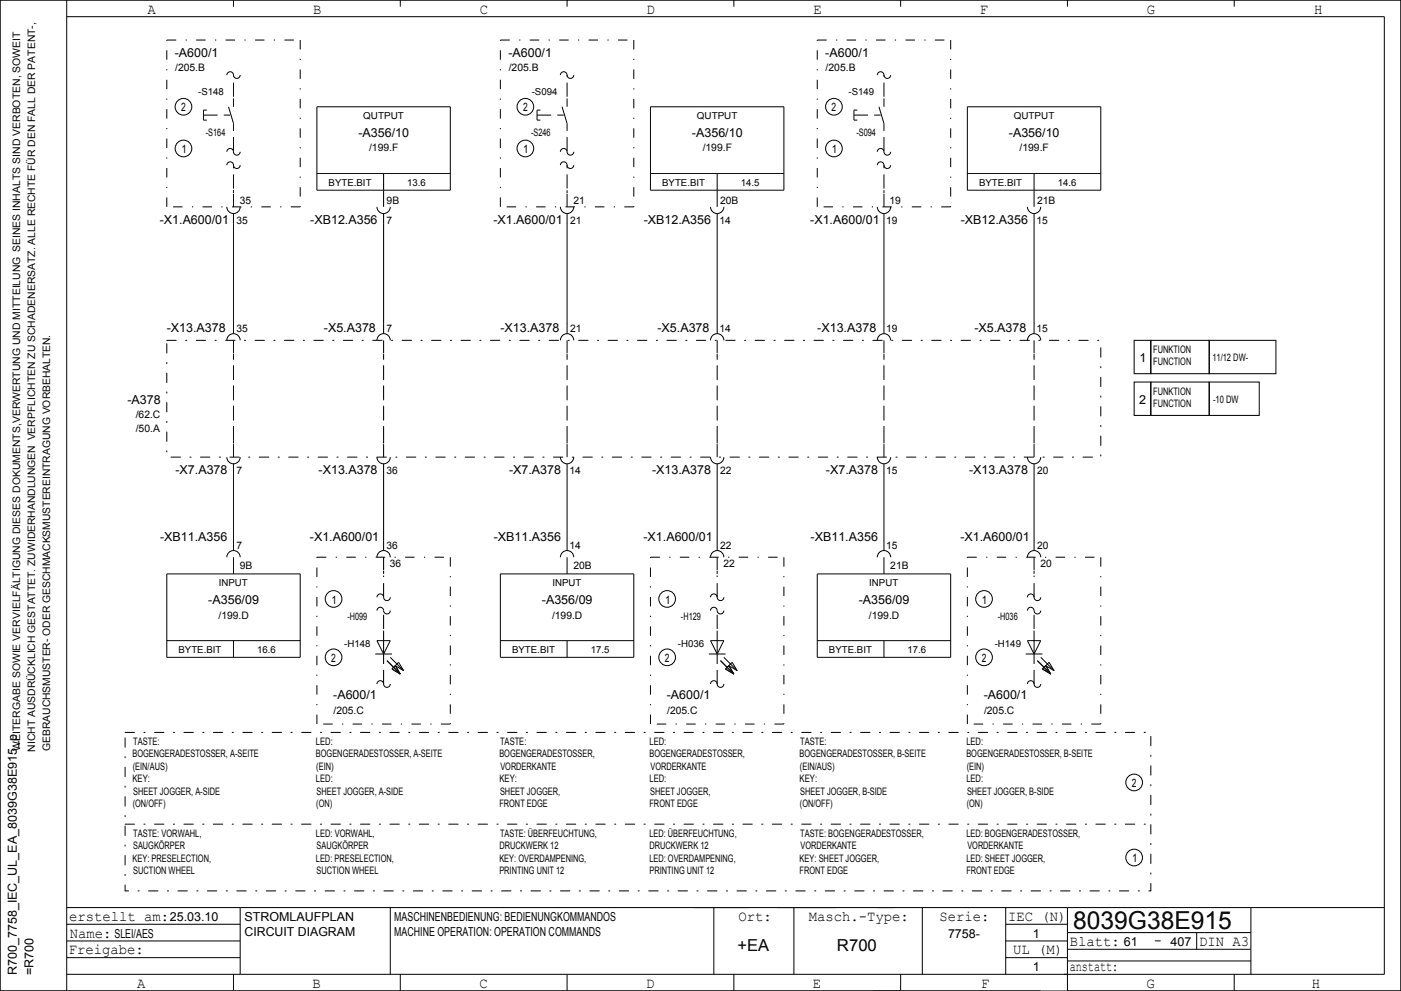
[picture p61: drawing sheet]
<svg xmlns="http://www.w3.org/2000/svg" width="420mm" height="297mm" viewBox="0 0 420 297" stroke-linecap="round" stroke-linejoin="round" font-family="sans-serif">
<defs><g id="words">
<text font-size="7.4" x="321.7" y="278.5">8039G38E915</text>
<g font-size="4.9">
<text x="221" y="285">+EA</text>
<text x="250.9" y="285">R700</text>
</g>
<g font-size="4.4">
<text x="44.3" y="4.2">A</text>
<text x="93.8" y="4.2">B</text>
<text x="143.9" y="4.2">C</text>
<text x="193.9" y="4.2">D</text>
<text x="243.8" y="4.2">E</text>
<text x="293.8" y="4.2">F</text>
<text x="343.8" y="4.2">G</text>
<text x="394" y="4.2">H</text>
<text x="20.7" y="276">erstellt am:</text>
<text x="221.4" y="276">Ort:</text>
<text x="242.5" y="276">Masch.­Type:</text>
<text x="281.6" y="276">Serie:</text>
<text x="302.2" y="276">IEC (N)</text>
<text x="20.9" y="281">Name:</text>
<text x="20.6" y="286">Freigabe:</text>
<text x="303.7" y="286">UL (M)</text>
<text x="320.7" y="283.5">Blatt:</text>
<text x="346" y="283.2">­</text>
<text x="359.5" y="283.5">DIN A3</text>
<text x="320.7" y="291">anstatt:</text>
<text x="41.1" y="296">A</text>
<text x="93.7" y="296">B</text>
<text x="143.7" y="296">C</text>
<text x="193.7" y="296">D</text>
<text x="243.7" y="296">E</text>
<text x="294.1" y="296">F</text>
<text x="343.7" y="296">G</text>
<text x="393.3" y="296">H</text>
</g>
<g font-size="3.7">
<text x="52.4" y="17">­A600/1</text>
<text x="152.4" y="17">­A600/1</text>
<text x="247.4" y="17">­A600/1</text>
<text x="107.5" y="41">­A356/10</text>
<text x="207.4" y="41">­A356/10</text>
<text x="302.5" y="41">­A356/10</text>
<text x="47.9" y="67">­X1.A600/01</text>
<text x="93" y="67">­XB12.A356</text>
<text x="147.9" y="67">­X1.A600/01</text>
<text x="193" y="67">­XB12.A356</text>
<text x="242.9" y="67">­X1.A600/01</text>
<text x="288" y="67">­XB12.A356</text>
<text x="50" y="99.5">­X13.A378</text>
<text x="97.1" y="99.5">­X5.A378</text>
<text x="150" y="99.5">­X13.A378</text>
<text x="197.1" y="99.5">­X5.A378</text>
<text x="245" y="99.5">­X13.A378</text>
<text x="292.1" y="99.5">­X5.A378</text>
<text x="341.6" y="108.5">1</text>
<text x="38.2" y="121">­A378</text>
<text x="341.5" y="121">2</text>
<text x="52.6" y="142">­X7.A378</text>
<text x="95.5" y="142">­X13.A378</text>
<text x="152.6" y="142">­X7.A378</text>
<text x="195.5" y="142">­X13.A378</text>
<text x="247.6" y="142">­X7.A378</text>
<text x="290.5" y="142">­X13.A378</text>
<text x="48" y="162">­XB11.A356</text>
<text x="92.9" y="162">­X1.A600/01</text>
<text x="148" y="162">­XB11.A356</text>
<text x="192.9" y="162">­X1.A600/01</text>
<text x="243" y="162">­XB11.A356</text>
<text x="287.9" y="162">­X1.A600/01</text>
<text x="62.4" y="181">­A356/09</text>
<text x="162.5" y="181">­A356/09</text>
<text x="257.4" y="181">­A356/09</text>
<text x="99.9" y="209.5">­A600/1</text>
<text x="199.9" y="209.5">­A600/1</text>
<text x="294.9" y="209.5">­A600/1</text>
<text x="50.9" y="276">25.03.10</text>
<text x="73.3" y="276">STROMLAUFPLAN</text>
<text x="118.2" y="276">MASCHINENBEDIENUNG: BEDIENUNGKOMMANDOS</text>
<text x="34.3" y="281">SLEI/AES</text>
<text x="73.3" y="280.5">CIRCUIT DIAGRAM</text>
<text x="118.2" y="280.5">MACHINE OPERATION: OPERATION COMMANDS</text>
<text x="284.2" y="281">7758­</text>
<text x="309.6" y="281">1</text>
<text x="336.9" y="283.5">61</text>
<text x="350.9" y="283.5">407</text>
<text x="5" y="292.3" transform="rotate(-90 5 292.3)">R700_7758_IEC_UL_EA_8039G38E915_p</text>
<text x="10" y="292.2" transform="rotate(-90 10 292.2)">=R700</text>
<text x="309.6" y="291">1</text>
</g>
<g font-size="3.5">
<text x="54.3" y="33.4">2</text>
<text x="156.8" y="33.4">2</text>
<text x="249.3" y="33.4">2</text>
<text x="54.4" y="45.9">1</text>
<text x="156.9" y="45.9">1</text>
<text x="249.4" y="45.9">1</text>
<text x="99.4" y="180.9">1</text>
<text x="199.4" y="180.9">1</text>
<text x="294.4" y="180.9">1</text>
<text x="99.3" y="198.4">2</text>
<text x="199.3" y="198.4">2</text>
<text x="294.3" y="198.4">2</text>
<text x="339.3" y="235.9">2</text>
<text x="339.4" y="258.4">1</text>
</g>
<g font-size="3.1">
<text x="52.5" y="21.4">/205.B</text>
<text x="152.5" y="21.4">/205.B</text>
<text x="247.5" y="21.4">/205.B</text>
<text x="61.7" y="40.7">­S164</text>
<text x="159.2" y="40.7">­S246</text>
<text x="256.7" y="40.7">­S094</text>
<text x="110.6" y="45.4">/199.F</text>
<text x="210.6" y="45.4">/199.F</text>
<text x="305.6" y="45.4">/199.F</text>
<text x="71.9" y="61">35</text>
<text x="115.9" y="61.3">9B</text>
<text x="171.9" y="61">21</text>
<text x="215.9" y="61.3">20B</text>
<text x="266.7" y="61">19</text>
<text x="310.9" y="61.3">21B</text>
<text x="70.9" y="67">35</text>
<text x="115.9" y="67">7</text>
<text x="170.9" y="67">21</text>
<text x="215.7" y="67">14</text>
<text x="265.7" y="67">19</text>
<text x="310.7" y="67">15</text>
<text x="70.9" y="99.5">35</text>
<text x="115.9" y="99.5">7</text>
<text x="170.9" y="99.5">21</text>
<text x="215.7" y="99.5">14</text>
<text x="265.7" y="99.5">19</text>
<text x="310.7" y="99.5">15</text>
<text x="345.7" y="105.8">FUNKTION</text>
<text x="345.7" y="109.5">FUNCTION</text>
<text x="363.4" y="108.2">11/12 DW-</text>
<text x="345.7" y="118.3">FUNKTION</text>
<text x="40.7" y="125.1">/62.C</text>
<text x="345.7" y="122">FUNCTION</text>
<text x="363.6" y="120.8">­10 DW</text>
<text x="40.7" y="129.5">/50.A</text>
<text x="70.9" y="142">7</text>
<text x="115.9" y="142">36</text>
<text x="170.7" y="142">14</text>
<text x="215.9" y="142">22</text>
<text x="265.7" y="142">15</text>
<text x="310.9" y="142">20</text>
<text x="70.9" y="164.5">7</text>
<text x="115.9" y="164.5">36</text>
<text x="170.7" y="164.5">14</text>
<text x="215.9" y="164.5">22</text>
<text x="265.7" y="164.5">15</text>
<text x="310.9" y="164.5">20</text>
<text x="71.9" y="170.5">9B</text>
<text x="116.9" y="170">36</text>
<text x="171.9" y="170.5">20B</text>
<text x="216.9" y="170">22</text>
<text x="266.9" y="170.5">21B</text>
<text x="311.9" y="170">20</text>
<text x="65.5" y="185.4">/199.D</text>
<text x="104.1" y="185.8">­H099</text>
<text x="165.5" y="185.4">/199.D</text>
<text x="204.1" y="185.8">­H129</text>
<text x="260.5" y="185.4">/199.D</text>
<text x="299.1" y="185.8">­H036</text>
<text x="100" y="213.9">/205.C</text>
<text x="200" y="213.9">/205.C</text>
<text x="295" y="213.9">/205.C</text>
<text x="6" y="225" transform="rotate(-90 6 225)">WEITERGABE SOWIE VERVIELFÄLTIGUNG DIESES DOKUMENTS,VERWERTUNG UND MITTEILUNG SEINES INHALTS SIND VERBOTEN, SOWEIT</text>
<text x="10.5" y="225.3" transform="rotate(-90 10.5 225.3)">NICHT AUSDRÜCKLICH GESTATTET. ZUWIDERHANDLUNGEN VERPFLICHTEN ZU SCHADENERSATZ. ALLE RECHTE FÜR DEN FALL DER PATENT­,</text>
<text x="15" y="225.1" transform="rotate(-90 15 225.1)">GEBRAUCHSMUSTER­ ODER GESCHMACKSMUSTEREINTRAGUNG VORBEHALTEN.</text>
<text x="39.7" y="227">BOGENGERADESTOSSER, A­SEITE</text>
<text x="39.9" y="223.3">TASTE:</text>
<text x="94.7" y="223.3">LED:</text>
<text x="94.7" y="227">BOGENGERADESTOSSER, A­SEITE</text>
<text x="149.7" y="227">BOGENGERADESTOSSER,</text>
<text x="149.9" y="223.3">TASTE:</text>
<text x="194.7" y="223.3">LED:</text>
<text x="194.7" y="227">BOGENGERADESTOSSER,</text>
<text x="239.7" y="227">BOGENGERADESTOSSER, B­SEITE</text>
<text x="239.9" y="223.3">TASTE:</text>
<text x="289.7" y="223.3">LED:</text>
<text x="289.7" y="227">BOGENGERADESTOSSER, B­SEITE</text>
<text x="39.8" y="230.8">(EIN/AUS)</text>
<text x="94.8" y="230.8">(EIN)</text>
<text x="150" y="230.8">VORDERKANTE</text>
<text x="195" y="230.8">VORDERKANTE</text>
<text x="239.8" y="230.8">(EIN/AUS)</text>
<text x="289.8" y="230.8">(EIN)</text>
<text x="39.7" y="234.5">KEY:</text>
<text x="39.9" y="238.3">SHEET JOGGER, A­SIDE</text>
<text x="94.7" y="234.5">LED:</text>
<text x="94.9" y="238.3">SHEET JOGGER, A­SIDE</text>
<text x="149.7" y="234.5">KEY:</text>
<text x="149.9" y="238.3">SHEET JOGGER,</text>
<text x="194.7" y="234.5">LED:</text>
<text x="194.9" y="238.3">SHEET JOGGER,</text>
<text x="239.7" y="234.5">KEY:</text>
<text x="239.9" y="238.3">SHEET JOGGER, B­SIDE</text>
<text x="289.7" y="234.5">LED:</text>
<text x="289.9" y="238.3">SHEET JOGGER, B­SIDE</text>
<text x="39.8" y="242">(ON/OFF)</text>
<text x="94.8" y="242">(ON)</text>
<text x="149.7" y="242">FRONT EDGE</text>
<text x="194.7" y="242">FRONT EDGE</text>
<text x="239.8" y="242">(ON/OFF)</text>
<text x="289.8" y="242">(ON)</text>
<text x="39.9" y="250.7">TASTE: VORWAHL,</text>
<text x="94.7" y="250.7">LED: VORWAHL,</text>
<text x="149.9" y="250.7">TASTE: ÜBERFEUCHTUNG,</text>
<text x="194.7" y="250.7">LED: ÜBERFEUCHTUNG,</text>
<text x="239.9" y="250.7">TASTE: BOGENGERADESTOSSER,</text>
<text x="289.7" y="250.7">LED: BOGENGERADESTOSSER,</text>
<text x="39.9" y="254.5">SAUGKÖRPER</text>
<text x="94.9" y="254.5">SAUGKÖRPER</text>
<text x="149.7" y="254.5">DRUCKWERK 12</text>
<text x="194.7" y="254.5">DRUCKWERK 12</text>
<text x="240" y="254.5">VORDERKANTE</text>
<text x="290" y="254.5">VORDERKANTE</text>
<text x="39.7" y="258.3">KEY: PRESELECTION,</text>
<text x="39.9" y="262">SUCTION WHEEL</text>
<text x="94.7" y="258.3">LED: PRESELECTION,</text>
<text x="94.9" y="262">SUCTION WHEEL</text>
<text x="149.7" y="258.3">KEY: OVERDAMPENING,</text>
<text x="149.7" y="262">PRINTING UNIT 12</text>
<text x="194.7" y="258.3">LED: OVERDAMPENING,</text>
<text x="194.7" y="262">PRINTING UNIT 12</text>
<text x="239.7" y="258.3">KEY: SHEET JOGGER,</text>
<text x="239.7" y="262">FRONT EDGE</text>
<text x="289.7" y="258.3">LED: SHEET JOGGER,</text>
<text x="289.7" y="262">FRONT EDGE</text>
</g>
<g font-size="2.9">
<text x="59.4" y="28.5">­S148</text>
<text x="159.4" y="28.5">­S094</text>
<text x="254.4" y="28.5">­S149</text>
<text x="108.9" y="35.7">QUTPUT</text>
<text x="208.9" y="35.7">QUTPUT</text>
<text x="303.9" y="35.7">QUTPUT</text>
<text x="98.5" y="55.7">BYTE.BIT</text>
<text x="122.1" y="55.7">13.6</text>
<text x="198.5" y="55.7">BYTE.BIT</text>
<text x="222.1" y="55.7">14.5</text>
<text x="293.5" y="55.7">BYTE.BIT</text>
<text x="317.1" y="55.7">14.6</text>
<text x="65.6" y="175.7">INPUT</text>
<text x="165.6" y="175.7">INPUT</text>
<text x="260.6" y="175.7">INPUT</text>
<text x="53.5" y="195.7">BYTE.BIT</text>
<text x="77.1" y="195.7">16.6</text>
<text x="103.2" y="194">­H148</text>
<text x="153.5" y="195.7">BYTE.BIT</text>
<text x="177.1" y="195.7">17.5</text>
<text x="203.2" y="194">­H036</text>
<text x="248.5" y="195.7">BYTE.BIT</text>
<text x="272.1" y="195.7">17.6</text>
<text x="298.2" y="194">­H149</text>
</g>
</g></defs>
<path d="M50 102h280v35h-280zM37.5 219.5h307.5v47.5h-307.5zM37.5 247h307.5" fill="none" stroke="#000" stroke-width=".3" stroke-dasharray="2.8 2.8 .4 2.8"/>
<path d="M70 132v-25M115 132v-25M170 132v-25M215 132v-25M265 132v-25M310 132v-25" fill="none" stroke="#000" stroke-width=".3" stroke-dasharray="4.2 1.8"/>
<g fill="none" stroke="#000" stroke-width=".3">
<path d="M0 0h420v297h-420zM20 0v297M20 5h395v287h-395M70 0v2M120 0v2M170 0v2M220 0v2M270 0v2M320 0v2M370 0v2M62 33h-1v3h1M68 22.5a1.07 1.07 0 0 1 1.3-1 1.07 1.07 0 0 1 .8 1.4 1 1 0 0 0 1.1 .6 1 1 0 0 0 .8-1"/>
<path d="M68.5 32l1.5 5M70 29.5v2.5M95 32h40v25h-40zM162 33h-1v3h1M168 22.5a1.07 1.07 0 0 1 1.3-1 1.07 1.07 0 0 1 .8 1.4 1 1 0 0 0 1.1 .6 1 1 0 0 0 .8-1M168.5 32l1.5 5M170 29.5v2.5M195 32h40v25h-40zM257 33h-1v3h1M263 22.5a1.07 1.07 0 0 1 1.3-1 1.07 1.07 0 0 1 .8 1.4 1 1 0 0 0 1.1 .6 1 1 0 0 0 .8-1M263.5 32l1.5 5M265 29.5v2.5"/>
<path d="M290 32h40v25h-40zM68 49.5a1.07 1.07 0 0 1 1.3-1 1.07 1.07 0 0 1 .8 1.4 1 1 0 0 0 1.1 .6 1 1 0 0 0 .8-1M68 45.5a1.07 1.07 0 0 1 1.3-1 1.07 1.07 0 0 1 .8 1.4 1 1 0 0 0 1.1 .6 1 1 0 0 0 .8-1M70 57v.9M70 58.1v3.9M95 52h40M115 52v5M115 57.1v4.9M168 49.5a1.07 1.07 0 0 1 1.3-1 1.07 1.07 0 0 1 .8 1.4 1 1 0 0 0 1.1 .6 1 1 0 0 0 .8-1M168 45.5a1.07 1.07 0 0 1 1.3-1 1.07 1.07 0 0 1 .8 1.4 1 1 0 0 0 1.1 .6 1 1 0 0 0 .8-1M170 57v.9M170 58.1v3.9"/>
<path d="M195 52h40M215 52v5M215 57.1v4.9M263 49.5a1.07 1.07 0 0 1 1.3-1 1.07 1.07 0 0 1 .8 1.4 1 1 0 0 0 1.1 .6 1 1 0 0 0 .8-1M263 45.5a1.07 1.07 0 0 1 1.3-1 1.07 1.07 0 0 1 .8 1.4 1 1 0 0 0 1.1 .6 1 1 0 0 0 .8-1M265 57v.9M265 58.1v3.9M290 52h40M310 52v5M310 57.1v4.9M68 62a2 2 0 0 0 2 2 2 2 0 0 0 2-2M70 64v36"/>
<path d="M113 62a2 2 0 0 0 2 2 2 2 0 0 0 2-2M115 64v36M168 62a2 2 0 0 0 2 2 2 2 0 0 0 2-2M170 64v36M213 62a2 2 0 0 0 2 2 2 2 0 0 0 2-2M215 64v36M263 62a2 2 0 0 0 2 2 2 2 0 0 0 2-2M265 64v36M308 62a2 2 0 0 0 2 2 2 2 0 0 0 2-2M310 64v36M68 102a2 2 0 0 1 2-2 2 2 0 0 1 2 2M70 102v3.9"/>
<path d="M70 106.1v.9M113 102a2 2 0 0 1 2-2 2 2 0 0 1 2 2M115 102v3.9M115 106.1v.9M168 102a2 2 0 0 1 2-2 2 2 0 0 1 2 2M170 102v3.9M170 106.1v.9M213 102a2 2 0 0 1 2-2 2 2 0 0 1 2 2M215 102v3.9M215 106.1v.9M263 102a2 2 0 0 1 2-2 2 2 0 0 1 2 2M265 102v3.9"/>
<path d="M265 106.1v.9M308 102a2 2 0 0 1 2-2 2 2 0 0 1 2 2M310 102v3.9M310 106.1v.9M340 102h5v10h-5zM340 114.5h5v10h-5zM345 102h17.5v10h-17.5zM345 114.5h17.5v10h-17.5zM362.5 102h20v10h-20zM362.5 114.5h15v10h-15zM68 137a2 2 0 0 0 2 2 2 2 0 0 0 2-2M70 132v.9"/>
<path d="M70 133.1v3.9M70 139v26M113 137a2 2 0 0 0 2 2 2 2 0 0 0 2-2M115 132v.9M115 133.1v3.9M115 139v26M168 137a2 2 0 0 0 2 2 2 2 0 0 0 2-2M170 132v.9M170 133.1v3.9M170 139v26M213 137a2 2 0 0 0 2 2 2 2 0 0 0 2-2M215 132v.9"/>
<path d="M215 133.1v3.9M215 139v26M263 137a2 2 0 0 0 2 2 2 2 0 0 0 2-2M265 132v.9M265 133.1v3.9M265 139v26M308 137a2 2 0 0 0 2 2 2 2 0 0 0 2-2M310 132v.9M310 133.1v3.9M310 139v26M50 172h40v25h-40zM68 167a2 2 0 0 1 2-2 2 2 0 0 1 2 2"/>
<path d="M70 167v5M113 179a1.07 1.07 0 0 1 1.3-1 1.07 1.07 0 0 1 .8 1.4 1 1 0 0 0 1.1 .6 1 1 0 0 0 .8-1M113 167a2 2 0 0 1 2-2 2 2 0 0 1 2 2M115 167v3.9M115 171.1v.9M150 172h40v25h-40zM168 167a2 2 0 0 1 2-2 2 2 0 0 1 2 2M170 167v5M213 179a1.07 1.07 0 0 1 1.3-1 1.07 1.07 0 0 1 .8 1.4 1 1 0 0 0 1.1 .6 1 1 0 0 0 .8-1M213 167a2 2 0 0 1 2-2 2 2 0 0 1 2 2M215 167v3.9M215 171.1v.9"/>
<path d="M245 172h40v25h-40zM263 167a2 2 0 0 1 2-2 2 2 0 0 1 2 2M265 167v5M308 179a1.07 1.07 0 0 1 1.3-1 1.07 1.07 0 0 1 .8 1.4 1 1 0 0 0 1.1 .6 1 1 0 0 0 .8-1M308 167a2 2 0 0 1 2-2 2 2 0 0 1 2 2M310 167v3.9M310 171.1v.9M50 192h40M70 192v5M112.5 196h5M113 183a1.07 1.07 0 0 1 1.3-1 1.07 1.07 0 0 1 .8 1.4 1 1 0 0 0 1.1 .6 1 1 0 0 0 .8-1M113 192h4l-2 4z"/>
<path d="M115 189v10M116 198l4 4M117 197l4 4M150 192h40M170 192v5M212.5 196h5M213 183a1.07 1.07 0 0 1 1.3-1 1.07 1.07 0 0 1 .8 1.4 1 1 0 0 0 1.1 .6 1 1 0 0 0 .8-1M213 192h4l-2 4zM215 189v10M216 198l4 4M217 197l4 4M245 192h40"/>
<path d="M265 192v5M307.5 196h5M308 183a1.07 1.07 0 0 1 1.3-1 1.07 1.07 0 0 1 .8 1.4 1 1 0 0 0 1.1 .6 1 1 0 0 0 .8-1M308 192h4l-2 4zM310 189v10M311 198l4 4M312 197l4 4M113 205a1.07 1.07 0 0 1 1.3-1 1.07 1.07 0 0 1 .8 1.4 1 1 0 0 0 1.1 .6 1 1 0 0 0 .8-1M121 201l-1.5-2.5-2 2 2.5 1.5M121 201l-2.5-1.5 1.5 2.5M213 205a1.07 1.07 0 0 1 1.3-1 1.07 1.07 0 0 1 .8 1.4 1 1 0 0 0 1.1 .6 1 1 0 0 0 .8-1M221 201l-1.5-2.5-2 2 2.5 1.5"/>
<path d="M221 201l-2.5-1.5 1.5 2.5M308 205a1.07 1.07 0 0 1 1.3-1 1.07 1.07 0 0 1 .8 1.4 1 1 0 0 0 1.1 .6 1 1 0 0 0 .8-1M316 201l-1.5-2.5-2 2 2.5 1.5M316 201l-2.5-1.5 1.5 2.5M20 277h52M20 272h395M72 272v20M117 272v20M214 272v20M238 272v20M276.5 272v20M301.5 272v20"/>
<path d="M301.5 277h18.5M320 272v25h100v-297h-420v297h312M320 279.5h55M358.7 279.5v5M375 272v20M20 287h52M20 282h52M70 292v5M120 292v5M170 292v5M220 292v5M270 292v5"/>
<path d="M301.5 287h18.5M301.5 282h18.5M320 284.5h55M320 288h55M370 292v5"/>
<circle cx="55" cy="32" r="2.5"/>
<circle cx="157.5" cy="32" r="2.5"/>
<circle cx="250" cy="32" r="2.5"/>
<circle cx="55" cy="44.5" r="2.5"/>
<circle cx="157.5" cy="44.5" r="2.5"/>
<circle cx="250" cy="44.5" r="2.5"/>
<circle cx="100" cy="179.5" r="2.5"/>
<circle cx="200" cy="179.5" r="2.5"/>
<circle cx="295" cy="179.5" r="2.5"/>
<circle cx="100" cy="197" r="2.5"/>
<circle cx="200" cy="197" r="2.5"/>
<circle cx="295" cy="197" r="2.5"/>
<circle cx="340" cy="234.5" r="2.5"/>
<circle cx="340" cy="257" r="2.5"/>
</g>
<g fill="none" stroke="#000" stroke-width=".3" stroke-dasharray="4.2 1.8" stroke-linecap="butt">
<path d="M61 34.5h8M70 29v-6.5M161 34.5h8M170 29v-6.5M256 34.5h8M265 29v-6.5M70 56.5v-7M70 45.3v-8.3M170 56.5v-7M170 45.3v-8.3M265 56.5v-7M265 45.3v-8.3"/>
<path d="M115 179v-6.5M215 179v-6.5M310 179v-6.5M115 188.5v-5.5M215 188.5v-5.5M310 188.5v-5.5M115 205v-5.5M215 205v-5.5M310 205v-5.5"/>
</g>
<g fill="none" stroke="#000" stroke-width=".3" stroke-dasharray="2.8 2.8 .4 2.8" stroke-linecap="butt">
<path d="M50 12h40M90 12v50M150 12h40M190 12v50M245 12h40M285 12v50M50 62v-50M90 62h-40M150 62v-50M190 62h-40M245 62v-50M285 62h-40"/>
<path d="M95 167h40M135 167v50M195 167h40M235 167v50M290 167h40M330 167v50M95 217v-50M135 217h-40M195 217v-50M235 217h-40M290 217v-50M330 217h-40"/>
</g>
<use href="#words"/>
</svg>
